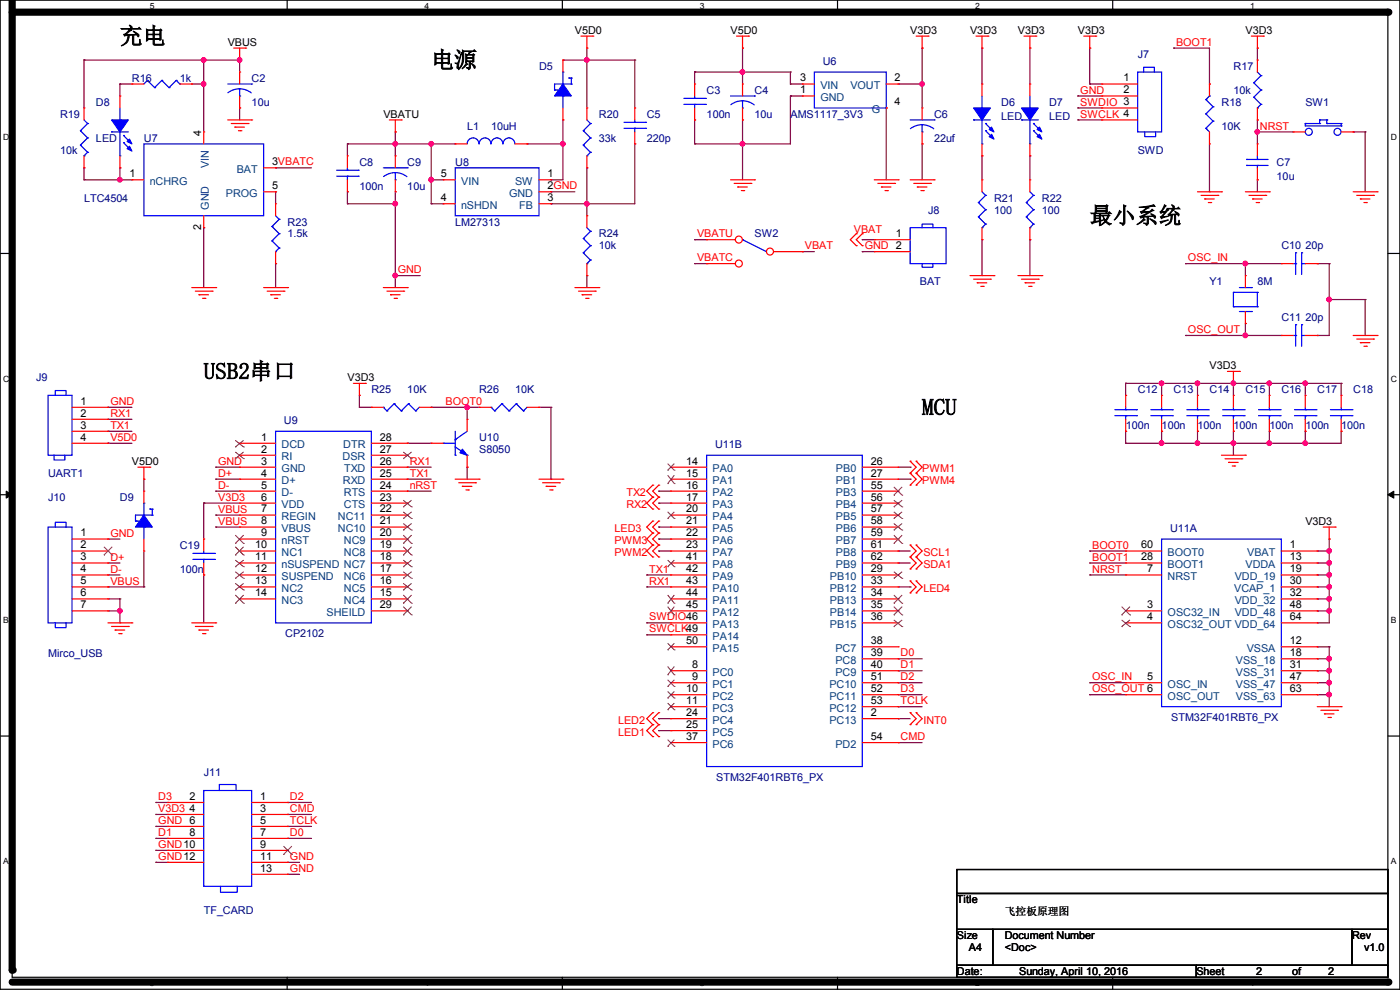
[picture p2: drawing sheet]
<svg xmlns="http://www.w3.org/2000/svg" width="297mm" height="210mm" viewBox="0 0 297 210" stroke-linecap="round" stroke-linejoin="round" font-family="sans-serif">
<defs><g id="words">
<g font-size="4.8">
<text x="25.4" y="9.3">充电</text>
<text x="91.5" y="14.3">电源</text>
<text x="231.2" y="47.4">最小系统</text>
<text x="43.2" y="80.4">USB2串口</text>
<text x="195.6" y="88">MCU</text>
</g>
<g font-size="2.3">
<text x="48.3" y="9.7">VBUS</text>
<text x="122" y="7.2">V5D0</text>
<text x="155" y="7.2">V5D0</text>
<text x="193.1" y="7.2">V3D3</text>
<text x="205.8" y="7.2">V3D3</text>
<text x="216" y="7.2">V3D3</text>
<text x="228.7" y="7.2">V3D3</text>
<text x="264.2" y="7.2">V3D3</text>
<text x="169.7" y="17.3">3</text>
<text x="189.8" y="17.3">2</text>
<text x="238.3" y="17.3">1</text>
<text x="169.7" y="19.8">1</text>
<text x="189.8" y="22.4">4</text>
<text x="238.3" y="19.8">2</text>
<text x="42.7" y="28.7" transform="rotate(-90 42.7 28.7)">4</text>
<text x="81.3" y="25">VBATU</text>
<text x="57.7" y="35.1">3VBATC</text>
<text x="27.5" y="37.6">1</text>
<text x="57.7" y="40.1">5</text>
<text x="93.5" y="37.6">5</text>
<text x="116.1" y="37.6">1</text>
<text x="116.1" y="40.1">2GND</text>
<text x="93.5" y="42.7">4</text>
<text x="116.1" y="42.7">3</text>
<text x="42.7" y="48.8" transform="rotate(-90 42.7 48.8)">2</text>
<text x="190" y="50.3">1</text>
<text x="73.7" y="80.9">V3D3</text>
<text x="256.6" y="78.3">V3D3</text>
<text x="17.1" y="85.9">1</text>
<text x="17.1" y="88.4">2</text>
<text x="17.1" y="90.9">3</text>
<text x="17.1" y="93.5">4</text>
<text x="55.4" y="93.5">1</text>
<text x="80.6" y="93.5">28</text>
<text x="28" y="98.6">V5D0</text>
<text x="55.4" y="96">2</text>
<text x="55.4" y="98.6">3</text>
<text x="55.4" y="101.1">4</text>
<text x="80.6" y="101.1">25</text>
<text x="80.6" y="98.6">26</text>
<text x="80.6" y="96">27</text>
<text x="145.6" y="98.6">14</text>
<text x="145.6" y="101.1">15</text>
<text x="184.7" y="98.6">26</text>
<text x="184.7" y="101.1">27</text>
<text x="55.4" y="103.6">5</text>
<text x="55.4" y="106.2">6</text>
<text x="80.6" y="106.2">23</text>
<text x="80.6" y="103.6">24</text>
<text x="145.6" y="103.6">16</text>
<text x="145.6" y="106.2">17</text>
<text x="184.7" y="103.6">55</text>
<text x="184.7" y="106.2">56</text>
<text x="17.1" y="113.8">1</text>
<text x="55.4" y="108.7">7</text>
<text x="55.4" y="111.3">8</text>
<text x="55.4" y="113.8">9</text>
<text x="80.6" y="113.8">20</text>
<text x="80.6" y="111.3">21</text>
<text x="80.6" y="108.7">22</text>
<text x="145.6" y="108.7">20</text>
<text x="145.6" y="111.3">21</text>
<text x="145.6" y="113.8">22</text>
<text x="184.7" y="108.7">57</text>
<text x="184.7" y="111.3">58</text>
<text x="184.7" y="113.8">59</text>
<text x="276.9" y="111.3">V3D3</text>
<text x="17.1" y="116.3">2</text>
<text x="17.1" y="118.9">3</text>
<text x="54.1" y="116.3">10</text>
<text x="54.1" y="118.9">11</text>
<text x="80.6" y="118.9">18</text>
<text x="80.6" y="116.3">19</text>
<text x="145.6" y="116.3">23</text>
<text x="145.6" y="118.9">41</text>
<text x="184.7" y="116.3">61</text>
<text x="184.7" y="118.9">62</text>
<text x="242.1" y="116.3">60</text>
<text x="242.1" y="118.9">28</text>
<text x="273.6" y="116.3">1</text>
<text x="273.6" y="118.9">13</text>
<text x="17.1" y="121.4">4</text>
<text x="17.1" y="124">5</text>
<text x="54.1" y="121.4">12</text>
<text x="54.1" y="124">13</text>
<text x="80.6" y="124">16</text>
<text x="80.6" y="121.4">17</text>
<text x="145.6" y="121.4">42</text>
<text x="145.6" y="124">43</text>
<text x="184.7" y="121.4">29</text>
<text x="184.7" y="124">33</text>
<text x="243.4" y="121.4">7</text>
<text x="273.6" y="121.4">19</text>
<text x="273.6" y="124">30</text>
<text x="17.1" y="126.5">6</text>
<text x="17.1" y="129">7</text>
<text x="54.1" y="126.5">14</text>
<text x="80.6" y="126.5">15</text>
<text x="80.6" y="129">29</text>
<text x="145.6" y="126.5">44</text>
<text x="145.6" y="129">45</text>
<text x="184.7" y="126.5">34</text>
<text x="184.7" y="129">35</text>
<text x="184.7" y="131.6">36</text>
<text x="243.4" y="129">3</text>
<text x="243.4" y="131.6">4</text>
<text x="273.6" y="126.5">32</text>
<text x="273.6" y="129">48</text>
<text x="273.6" y="131.6">64</text>
<text x="145.6" y="136.7">50</text>
<text x="184.7" y="136.7">38</text>
<text x="273.6" y="136.7">12</text>
<text x="146.9" y="141.7">8</text>
<text x="184.7" y="139.2">39</text>
<text x="184.7" y="141.7">40</text>
<text x="273.6" y="139.2">18</text>
<text x="273.6" y="141.7">31</text>
<text x="145.6" y="146.8">10</text>
<text x="145.6" y="149.4">11</text>
<text x="146.9" y="144.3">9</text>
<text x="184.7" y="144.3">51</text>
<text x="184.7" y="146.8">52</text>
<text x="184.7" y="149.4">53</text>
<text x="243.4" y="144.3">5</text>
<text x="273.6" y="144.3">47</text>
<text x="273.6" y="146.8">63</text>
<text x="145.6" y="151.9">24</text>
<text x="145.6" y="154.4">25</text>
<text x="184.7" y="151.9">2</text>
<text x="145.6" y="157">37</text>
<text x="184.7" y="157">54</text>
<text x="40.2" y="169.7">2</text>
<text x="40.2" y="172.2">4</text>
<text x="55.2" y="169.7">1</text>
<text x="55.2" y="172.2">3</text>
<text x="40.2" y="177.3">8</text>
<text x="55.2" y="174.8">5</text>
<text x="55.2" y="177.3">7</text>
<text x="55.2" y="179.8">9</text>
<text x="55.2" y="182.4">11</text>
<text x="55.2" y="184.9">13</text>
<text x="203" y="191.6">Title</text>
<text x="213.2" y="194.1">飞控板原理图</text>
<text x="203" y="199.2">Size</text>
<text x="205.5" y="201.8">A4</text>
<text x="213.2" y="199.2">Document Number</text>
<text x="213.2" y="201.8">&lt;Doc&gt;</text>
<text x="286.8" y="199.2">Rev</text>
<text x="289.4" y="201.8">v1.0</text>
<text x="203" y="206.8">Date:</text>
<text x="216.2" y="206.8">Sunday, April 10, 2016</text>
<text x="253.8" y="206.8">Sheet</text>
<text x="266.5" y="206.8">2</text>
<text x="274.1" y="206.8">of</text>
<text x="281.7" y="206.8">2</text>
</g>
<g font-size="2.3" fill="#f00">
<text x="249.5" y="9.7">BOOT1</text>
<text x="229.2" y="19.9">GND</text>
<text x="229.2" y="22.4">SWDIO 3</text>
<text x="229.2" y="24.9">SWCLK 4</text>
<text x="267.3" y="27.5">NRST</text>
<text x="147.9" y="50.3">VBATU</text>
<text x="170.7" y="52.9">VBAT</text>
<text x="181.2" y="49.4">VBAT</text>
<text x="183.4" y="52.9">GND 2</text>
<text x="84.4" y="58">GND</text>
<text x="147.9" y="55.4">VBATC</text>
<text x="252" y="55.4">OSC_IN</text>
<text x="252" y="70.7">OSC_OUT</text>
<text x="23.4" y="88.4">RX1</text>
<text x="23.4" y="85.9">GND</text>
<text x="94.5" y="85.9">BOOT0</text>
<text x="23.4" y="91">TX1</text>
<text x="23.4" y="93.5">V5D0</text>
<text x="46.3" y="98.6">GND</text>
<text x="46.3" y="101.1">D+</text>
<text x="86.9" y="101.1">TX1</text>
<text x="86.9" y="98.6">RX1</text>
<text x="195.6" y="100.2">PWM1</text>
<text x="46.3" y="103.7">D-</text>
<text x="46.3" y="106.2">V3D3</text>
<text x="86.9" y="103.7">nRST</text>
<text x="132.9" y="105.2">TX2</text>
<text x="132.9" y="107.8">RX2</text>
<text x="195.6" y="102.7">PWM4</text>
<text x="23.4" y="113.8">GND</text>
<text x="46.3" y="108.8">VBUS</text>
<text x="46.3" y="111.3">VBUS</text>
<text x="130.4" y="112.9">LED3</text>
<text x="23.4" y="118.9">D+</text>
<text x="130.4" y="117.9">PWM2</text>
<text x="130.4" y="115.4">PWM3</text>
<text x="195.9" y="117.9">SCL1</text>
<text x="231.7" y="116.4">BOOT0</text>
<text x="231.7" y="118.9">BOOT1</text>
<text x="23.4" y="121.5">D-</text>
<text x="23.4" y="124">VBUS</text>
<text x="137.7" y="121.5">TX1</text>
<text x="137.7" y="124">RX1</text>
<text x="195.9" y="120.5">SDA1</text>
<text x="195.9" y="125.6">LED4</text>
<text x="231.7" y="121.5">NRST</text>
<text x="137.7" y="131.6">SWDIO46</text>
<text x="137.7" y="134.2">SWCLK49</text>
<text x="191.1" y="139.2">D0</text>
<text x="191.1" y="141.8">D1</text>
<text x="191.1" y="144.3">D2</text>
<text x="191.1" y="146.9">D3</text>
<text x="191.1" y="149.4">TCLK</text>
<text x="231.7" y="144.3">OSC_IN</text>
<text x="231.7" y="146.9">OSC_OUT 6</text>
<text x="131.1" y="153.5">LED2</text>
<text x="195.9" y="153.5">INT0</text>
<text x="131.1" y="156">LED1</text>
<text x="191.1" y="157">CMD</text>
<text x="33.6" y="169.7">D3</text>
<text x="33.6" y="172.3">V3D3</text>
<text x="61.5" y="169.7">D2</text>
<text x="61.5" y="172.3">CMD</text>
<text x="33.6" y="174.8">GND 6</text>
<text x="33.6" y="177.3">D1</text>
<text x="33.6" y="179.9">GND10</text>
<text x="61.5" y="174.8">TCLK</text>
<text x="61.5" y="177.3">D0</text>
<text x="33.6" y="182.4">GND12</text>
<text x="61.5" y="182.4">GND</text>
<text x="61.5" y="185">GND</text>
</g>
<g font-size="2.3" fill="#000080">
<text x="28" y="17.4">R16</text>
<text x="38.1" y="17.4">1k</text>
<text x="53.4" y="17.4">C2</text>
<text x="114.4" y="14.8">D5</text>
<text x="174.6" y="13.8">U6</text>
<text x="241.4" y="12.3">J7</text>
<text x="261.7" y="14.8">R17</text>
<text x="20.4" y="22.4">D8</text>
<text x="53.4" y="22.4">10u</text>
<text x="149.9" y="19.9">C3</text>
<text x="160.1" y="19.9">C4</text>
<text x="212.4" y="22.4">D6</text>
<text x="222.6" y="22.4">D7</text>
<text x="259.1" y="22.4">R18</text>
<text x="261.7" y="19.9">10k</text>
<text x="276.9" y="22.4">SW1</text>
<text x="12.7" y="25">R19</text>
<text x="99.1" y="27.5">L1</text>
<text x="104.2" y="27.5">10uH</text>
<text x="127" y="25">R20</text>
<text x="137.2" y="25">C5</text>
<text x="149.9" y="25">100n</text>
<text x="160.1" y="25">10u</text>
<text x="167.7" y="25">AMS1117_3V3</text>
<text x="198.2" y="25">C6</text>
<text x="212.4" y="25.5">LED</text>
<text x="222.6" y="25.5">LED</text>
<text x="259.1" y="27.5">10K</text>
<text x="12.7" y="32.6">10k</text>
<text x="20.4" y="30.1">LED</text>
<text x="30.5" y="30.1">U7</text>
<text x="76.2" y="35.1">C8</text>
<text x="86.4" y="35.1">C9</text>
<text x="96.6" y="35.1">U8</text>
<text x="127" y="30.1">33k</text>
<text x="137.2" y="30.1">220p</text>
<text x="198.2" y="30.1">22uf</text>
<text x="241.4" y="32.6">SWD</text>
<text x="270.8" y="35.1">C7</text>
<text x="76.2" y="40.2">100n</text>
<text x="86.4" y="40.2">10u</text>
<text x="270.8" y="38.2">10u</text>
<text x="17.8" y="42.8">LTC4504</text>
<text x="61" y="47.8">R23</text>
<text x="96.6" y="47.8">LM27313</text>
<text x="196.9" y="45.3">J8</text>
<text x="210.9" y="42.8">R21</text>
<text x="210.9" y="45.3">100</text>
<text x="221" y="42.8">R22</text>
<text x="221" y="45.3">100</text>
<text x="61" y="50.4">1.5k</text>
<text x="127" y="50.4">R24</text>
<text x="127" y="52.9">10k</text>
<text x="160.1" y="50.4">SW2</text>
<text x="271.8" y="52.9">C10</text>
<text x="276.9" y="52.9">20p</text>
<text x="195.1" y="60.5">BAT</text>
<text x="256.6" y="60.5">Y1</text>
<text x="266.8" y="60.5">8M</text>
<text x="271.8" y="68.2">C11</text>
<text x="276.9" y="68.2">20p</text>
<text x="7.7" y="80.9">J9</text>
<text x="78.8" y="83.4">R25</text>
<text x="86.4" y="83.4">10K</text>
<text x="101.6" y="83.4">R26</text>
<text x="109.3" y="83.4">10K</text>
<text x="241.4" y="83.4">C12</text>
<text x="249" y="83.4">C13</text>
<text x="256.6" y="83.4">C14</text>
<text x="264.2" y="83.4">C15</text>
<text x="271.8" y="83.4">C16</text>
<text x="279.5" y="83.4">C17</text>
<text x="287.1" y="83.4">C18</text>
<text x="60.2" y="90">U9</text>
<text x="101.6" y="93.6">U10</text>
<text x="151.7" y="95.1">U11B</text>
<text x="238.8" y="91">100n</text>
<text x="246.4" y="91">100n</text>
<text x="254.1" y="91">100n</text>
<text x="261.7" y="91">100n</text>
<text x="269.3" y="91">100n</text>
<text x="276.9" y="91">100n</text>
<text x="284.5" y="91">100n</text>
<text x="10.2" y="101.2">UART1</text>
<text x="101.6" y="96.1">S8050</text>
<text x="10.2" y="106.3">J10</text>
<text x="25.4" y="106.3">D9</text>
<text x="248.2" y="112.9">U11A</text>
<text x="38.1" y="116.4">C19</text>
<text x="38.1" y="121.5">100n</text>
<text x="60.5" y="135.2">CP2102</text>
<text x="10.2" y="139.3">Mirco_USB</text>
<text x="248.5" y="153">STM32F401RBT6_PX</text>
<text x="43.2" y="164.7">J11</text>
<text x="151.9" y="165.7">STM32F401RBT6_PX</text>
<text x="43.2" y="193.9">TF_CARD</text>
</g>
<g font-size="2.3" fill="#004080">
<text x="174" y="21.4">GND</text>
<text x="174" y="18.9">VIN</text>
<text x="180.4" y="18.9">VOUT</text>
<text x="185" y="24">G</text>
<text x="44.3" y="35.6" transform="rotate(-90 44.3 35.6)">VIN</text>
<text x="31.8" y="39.2">nCHRG</text>
<text x="47.9" y="41.7">PROG</text>
<text x="50.2" y="36.7">BAT</text>
<text x="97.8" y="39.2">VIN</text>
<text x="108" y="41.7">GND</text>
<text x="109.3" y="39.2">SW</text>
<text x="44.3" y="44.5" transform="rotate(-90 44.3 44.5)">GND</text>
<text x="97.8" y="44.3">nSHDN</text>
<text x="110.2" y="44.3">FB</text>
<text x="59.7" y="95.1">DCD</text>
<text x="72.8" y="95.1">DTR</text>
<text x="59.7" y="97.6">RI</text>
<text x="59.7" y="100.2">GND</text>
<text x="72.7" y="97.6">DSR</text>
<text x="73" y="100.2">TXD</text>
<text x="151.2" y="100.2">PA0</text>
<text x="177.3" y="100.2">PB0</text>
<text x="59.7" y="102.7">D+</text>
<text x="59.7" y="105.2">D-</text>
<text x="59.7" y="107.8">VDD</text>
<text x="72.7" y="102.7">RXD</text>
<text x="72.9" y="107.8">CTS</text>
<text x="72.9" y="105.2">RTS</text>
<text x="151.2" y="102.7">PA1</text>
<text x="151.2" y="105.2">PA2</text>
<text x="151.2" y="107.8">PA3</text>
<text x="177.3" y="102.7">PB1</text>
<text x="177.3" y="105.2">PB3</text>
<text x="177.3" y="107.8">PB4</text>
<text x="59.7" y="110.3">REGIN</text>
<text x="59.7" y="112.9">VBUS</text>
<text x="71.7" y="112.9">NC10</text>
<text x="71.7" y="110.3">NC11</text>
<text x="151.2" y="110.3">PA4</text>
<text x="151.2" y="112.9">PA5</text>
<text x="177.3" y="110.3">PB5</text>
<text x="177.3" y="112.9">PB6</text>
<text x="59.7" y="115.4">nRST</text>
<text x="59.7" y="117.9">NC1</text>
<text x="72.9" y="117.9">NC8</text>
<text x="72.9" y="115.4">NC9</text>
<text x="151.2" y="115.4">PA6</text>
<text x="151.2" y="117.9">PA7</text>
<text x="177.3" y="115.4">PB7</text>
<text x="177.3" y="117.9">PB8</text>
<text x="247.7" y="117.9">BOOT0</text>
<text x="264.6" y="117.9">VBAT</text>
<text x="59.7" y="120.5">nSUSPEND NC7</text>
<text x="59.7" y="123">SUSPEND</text>
<text x="59.7" y="125.6">NC2</text>
<text x="72.9" y="125.6">NC5</text>
<text x="72.9" y="123">NC6</text>
<text x="151.2" y="120.5">PA8</text>
<text x="151.2" y="123">PA9</text>
<text x="151.2" y="125.6">PA10</text>
<text x="176.1" y="123">PB10</text>
<text x="176.1" y="125.6">PB12</text>
<text x="177.3" y="120.5">PB9</text>
<text x="247.7" y="123">NRST</text>
<text x="247.7" y="120.5">BOOT1</text>
<text x="261.8" y="125.6">VCAP_1</text>
<text x="261.9" y="123">VDD_19</text>
<text x="264.2" y="120.5">VDDA</text>
<text x="59.7" y="128.1">NC3</text>
<text x="69.3" y="130.6">SHEILD</text>
<text x="72.9" y="128.1">NC4</text>
<text x="151.2" y="128.1">PA11</text>
<text x="151.2" y="130.6">PA12</text>
<text x="176.1" y="128.1">PB13</text>
<text x="176.1" y="130.6">PB14</text>
<text x="247.7" y="130.6">OSC32_IN</text>
<text x="261.9" y="128.1">VDD_32</text>
<text x="261.9" y="130.6">VDD_48</text>
<text x="151.2" y="133.2">PA13</text>
<text x="151.2" y="135.7">PA14</text>
<text x="176.1" y="133.2">PB15</text>
<text x="247.7" y="133.2">OSC32_OUT VDD_64</text>
<text x="151.2" y="143.3">PC0</text>
<text x="151.2" y="138.3">PA15</text>
<text x="177.2" y="138.3">PC7</text>
<text x="177.2" y="140.8">PC8</text>
<text x="177.2" y="143.3">PC9</text>
<text x="262.2" y="140.8">VSS_18</text>
<text x="262.2" y="143.3">VSS_31</text>
<text x="264.5" y="138.3">VSSA</text>
<text x="151.2" y="145.9">PC1</text>
<text x="151.2" y="148.4">PC2</text>
<text x="175.9" y="145.9">PC10</text>
<text x="175.9" y="148.4">PC11</text>
<text x="247.7" y="145.9">OSC_IN</text>
<text x="247.7" y="148.4">OSC_OUT</text>
<text x="262.2" y="145.9">VSS_47</text>
<text x="262.2" y="148.4">VSS_63</text>
<text x="151.2" y="151">PC3</text>
<text x="151.2" y="153.5">PC4</text>
<text x="175.9" y="153.5">PC13</text>
<text x="175.9" y="151">PC12</text>
<text x="151.2" y="156">PC5</text>
<text x="151.2" y="158.6">PC6</text>
<text x="177.2" y="158.6">PD2</text>
</g>
<g font-size="1.8">
<text x="31.8" y="1.9">5</text>
<text x="90.1" y="1.9">4</text>
<text x="148.5" y="1.9">3</text>
<text x="206.8" y="1.9">2</text>
<text x="265.2" y="1.9">1</text>
<text x=".7" y="29.8">D</text>
<text x="295.1" y="29.8">D</text>
<text x=".7" y="80.9">C</text>
<text x="295.1" y="80.9">C</text>
<text x=".7" y="132.1">B</text>
<text x="295.1" y="132.1">B</text>
<text x=".7" y="183.3">A</text>
<text x="295.1" y="183.3">A</text>
<text x="31.8" y="209.2">5</text>
<text x="90.1" y="209.2">4</text>
<text x="148.5" y="209.2">3</text>
<text x="206.8" y="209.2">2</text>
<text x="265.2" y="209.2">1</text>
</g>
</g></defs>
<path d="M0 0h297v209.8h-297zM2.6 2.6h291.8v204.7h-291.8z" fill="none" stroke="#000" stroke-width=".25"/>
<g fill="#fff">
<path d="M31.7 .3h1v2h-1z"/>
<path d="M31.7 207.6h1v1.9h-1z"/>
</g>
<path d="M60.9 0v2.6M60.9 207.3v2.5" fill="none" stroke="#000" stroke-width=".25"/>
<g fill="#fff">
<path d="M90.1 .3h1v2h-1z"/>
<path d="M90.1 207.6h1v1.9h-1z"/>
</g>
<path d="M119.3 0v2.6M119.3 207.3v2.5" fill="none" stroke="#000" stroke-width=".25"/>
<g fill="#fff">
<path d="M148.5 .3h.9v2h-.9z"/>
<path d="M148.5 207.6h.9v1.9h-.9z"/>
</g>
<path d="M177.7 0v2.6M177.7 207.3v2.5" fill="none" stroke="#000" stroke-width=".25"/>
<g fill="#fff">
<path d="M206.8 .3h1v2h-1z"/>
<path d="M206.8 207.6h1v1.9h-1z"/>
</g>
<path d="M236.1 0v2.6M236.1 207.3v2.5" fill="none" stroke="#000" stroke-width=".25"/>
<g fill="#fff">
<path d="M265.2 .3h1v2h-1z"/>
<path d="M265.2 207.6h1v1.9h-1z"/>
<path d="M.7 28.2h1.2v1.9h-1.2z"/>
<path d="M295.1 28.2h1.2v1.9h-1.2z"/>
<path d="M.7 79.3h1.2v2h-1.2z"/>
<path d="M295.1 79.3h1.2v2h-1.2z"/>
</g>
<path d="M0 53.8h2.6M294.4 53.8h2.6" fill="none" stroke="#000" stroke-width=".25"/>
<g fill="#fff">
<path d="M.7 130.5h1.2v2h-1.2z"/>
<path d="M295.1 130.5h1.1v2h-1.1z"/>
</g>
<path d="M0 104.9h2.6M294.4 104.9h2.6" fill="none" stroke="#000" stroke-width=".25"/>
<path d="M1.3 104.2l1.3 .7-1.3 .8zM294.4 104.9l1.3-.7v1.5z" fill="#000" stroke="#000" stroke-width=".21"/>
<g fill="#fff">
<path d="M.7 181.7h1.2v2h-1.2z"/>
<path d="M295.1 181.7h1.1v2h-1.1z"/>
</g>
<path d="M0 156.1h2.6M294.4 156.1h2.6M203 184.4h91.4v5.1h-91.4zM203 189.5h91.4v7.6h-91.4zM203 197.1h7.6v7.7h-7.6zM210.6 197.1h76.2v7.7h-76.2zM286.8 197.1h7.6v7.7h-7.6zM203 204.8h50.8v2.5h-50.8zM253.8 204.8h40.6v2.5h-40.6z" fill="none" stroke="#000" stroke-width=".25"/>
<path d="M2.6 2.6h291.8M2.6 0v205.8M2.6 208.3h291.8" fill="none" stroke="#000" stroke-width="1.5"/>
<g fill="#000">
<circle cx="294.4" cy="2.6" r=".76"/>
<circle cx="2.6" cy="205.8" r=".76"/>
<circle cx="294.4" cy="208.3" r=".76"/>
</g>
<g fill="none" stroke="#800040" stroke-width=".25">
<path d="M17.8 12.7h.1M17.8 12.7h33M17.8 12.7v10.2M25.4 17.8h.1M25.4 17.8h2.6M25.4 17.8v2.6M40.7 17.8h.1M40.7 17.8h2.5M43.2 12.7h.1M43.2 17.8h.1M43.2 12.7v15.3M50.8 12.7h.1"/>
<path d="M50.8 12.7v2.6M119.4 12.7h.1M119.4 12.7h15.3M124.5 12.7h.1M124.5 10.2h.1M124.5 10.2v12.7M134.7 12.7h.1M134.7 12.7v10.2M147.4 15.3h.1M147.4 15.3h20.3M147.4 15.3v2.5M157.5 15.3h.1"/>
<path d="M157.5 10.2h.1M157.5 10.2v7.6M167.7 17.8h.1M167.7 15.3h.1M167.7 17.8h2.5M167.7 15.3v2.5M190.5 17.8h.1M190.5 17.8h5.1M195.6 17.8h.1M195.6 10.2h.1M195.6 10.2v12.7M208.3 10.2h.1"/>
<path d="M208.3 10.2v7.6M218.5 10.2h.1M218.5 10.2v7.6M231.2 17.8h.1M231.2 10.2h.1M231.2 17.8h2.5M231.2 10.2v7.6M249 10.2h.1M249 10.2h7.6v7.6M256.6 17.8h.1M266.7 10.2h.1M266.7 10.2v2.5"/>
<path d="M17.8 35.6h.1M17.8 38.1h.1M17.8 38.1h10.2M17.8 35.6v2.5M25.4 38.1h.1M25.4 35.6h.1M25.4 35.6v2.5M50.8 22.9h.1M50.8 22.9v2.5M58.5 35.6h.1M58.5 35.6h7.6M73.7 30.5h.1"/>
<path d="M73.7 30.5h22.9M73.7 30.5v2.6M83.9 30.5h.1M83.9 28h.1M83.9 28v5.1M91.5 30.5h.1M91.5 38.1h.1M91.5 38.1h2.5M91.5 30.5v12.7M111.8 30.5h.1M111.8 30.5h7.6M116.9 38.1h.1"/>
<path d="M119.4 30.5h.1M119.4 25.4h.1M119.4 25.4v12.7h-2.5M124.5 35.6h.1M124.5 35.6v10.2M134.7 30.5h.1M134.7 30.5v12.7h-17.8M147.4 25.4h.1M147.4 30.5h.1M147.4 25.4v5.1M157.5 30.5h.1M157.5 25.4h.1"/>
<path d="M157.5 25.4v12.7M167.7 20.4h.1M167.7 20.4h2.5M167.7 20.4v10.1h-20.3M188 22.9h.1M188 22.9v15.2M195.6 30.5h.1M195.6 30.5v7.6M208.3 33.1h.1M208.3 33.1v5M218.5 33.1h.1M218.5 33.1v5"/>
<path d="M228.6 20.4h.1M228.6 22.9h.1M228.6 25.4h.1M228.6 20.4h5.1M228.6 22.9h5.1M228.6 25.4h5.1M256.6 30.5v10.2M266.7 25.4h.1M266.7 28h.1M266.7 38.1h.1M266.7 25.4v5.1M266.7 38.1v2.6"/>
<path d="M266.7 28h7.7M287.1 28h.1M287.1 28h2.5M289.6 28h.1M289.6 28v12.7M43.2 48.3h.1M43.2 48.3v12.7M58.5 40.7h.1M58.5 55.9h.1M58.5 40.7v2.5M58.5 55.9v5.1M73.7 43.2h.1"/>
<path d="M73.7 40.7h.1M73.7 43.2h10.2M73.7 40.7v2.5M83.9 58.5h.1M83.9 40.7h.1M83.9 43.2h.1M83.9 40.7v20.3M83.9 58.5h5M88.9 58.5h.1M91.5 43.2h.1M91.5 43.2h2.5M116.9 40.7h.1"/>
<path d="M116.9 43.2h.1M116.9 40.7h5.1M124.5 43.2h.1M124.5 58.5h.1M124.5 58.5v2.5M147.4 55.9h.1M147.4 50.8h.1M147.4 55.9h2.5M147.4 50.8h2.5M170.2 53.4h.1M170.2 53.4h2.6M182.9 53.4h.1"/>
<path d="M182.9 50.8h.1M182.9 53.4h2.6M182.9 50.8h2.6M208.3 50.8h.1M208.3 50.8v7.7M218.5 50.8h.1M218.5 50.8v7.7M251.5 55.9h.1M251.5 55.9h20.3M256.6 40.7h.1M264.2 55.9h.1M264.2 55.9v2.6"/>
<path d="M279.4 55.9h.1M279.4 55.9h2.6M282 55.9h.1M282 55.9v15.3h-2.6M251.5 71.2h.1M251.5 71.2h20.3M264.2 68.6h.1M264.2 71.2h.1M264.2 68.6v2.6M279.4 71.2h.1M282 63.5h.1M282 63.5h7.6"/>
<path d="M289.6 63.5h.1M289.6 63.5v7.7M22.9 88.9h.1M22.9 91.5h.1M22.9 86.4h.1M22.9 94h.1M22.9 94h5.1M22.9 86.4h5.1M22.9 88.9h5.1M22.9 91.5h5.1M45.8 99.1h.1M45.8 99.1h5"/>
<path d="M76.2 83.9h.1M76.2 86.4h.1M76.2 86.4h2.6M76.2 83.9v2.5M86.4 99.1h.1M86.4 94h.1M86.4 94h5.1M86.4 99.1h5.1M91.5 86.4h.1M91.5 86.4h10.1M99.1 86.4h.1M99.1 99.1h.1"/>
<path d="M99.1 86.4v2.5M99.1 99.1v2.5M114.3 86.4h2.6M116.9 86.4h.1M116.9 86.4v15.2M190.5 99.1h2.6M193.1 99.1h.1M238.8 81.3h.1M238.8 91.5h.1M238.8 94h.1M238.8 81.3v2.6M238.8 91.5v2.5"/>
<path d="M238.8 81.3h45.7M246.4 81.3h.1M246.4 94h.1M246.4 91.5h.1M246.4 81.3v2.6M246.4 91.5v2.5M254 81.3h.1M254 94h.1M254 91.5h.1M254 81.3v2.6M254 91.5v2.5M261.7 81.3h.1"/>
<path d="M261.7 94h.1M261.7 91.5h.1M261.7 81.3v2.6M261.7 91.5v5.1M269.3 81.3h.1M269.3 94h.1M269.3 91.5h.1M269.3 81.3v2.6M269.3 91.5v2.5M276.9 81.3h.1M276.9 94h.1M276.9 91.5h.1"/>
<path d="M276.9 81.3v2.6M276.9 91.5v2.5M284.5 81.3h.1M284.5 91.5h.1M284.5 81.3v2.6M284.5 91.5v2.5h-45.7M22.9 119.4h.1M22.9 114.3h.1M22.9 119.4h2.5M22.9 114.3h2.5M30.5 101.6h.1M30.5 101.6v2.6"/>
<path d="M30.5 116.9v7.6M43.2 106.7h.1M43.2 106.7v7.6M43.2 106.7h7.6M45.8 101.6h.1M45.8 104.2h.1M45.8 109.3h.1M45.8 111.8h.1M45.8 101.6h5M45.8 104.2h5M45.8 109.3h5M45.8 111.8h5"/>
<path d="M86.4 104.2h.1M86.4 101.6h.1M86.4 101.6h5.1M86.4 104.2h5.1M116.9 101.6h.1M139.7 104.2h.1M139.7 106.7h.1M139.7 116.9h.1M139.7 111.8h.1M139.7 114.3h.1M139.7 116.9h2.6M139.7 114.3h2.6"/>
<path d="M139.7 104.2h2.6M139.7 106.7h2.6M139.7 111.8h2.6M190.5 116.9h.1M190.5 119.4h.1M190.5 116.9h2.6M190.5 119.4h2.6M190.5 101.6h2.6M193.1 101.6h.1M231.2 116.9h.1M231.2 119.4h.1M231.2 116.9h7.6"/>
<path d="M231.2 119.4h7.6M279.4 119.4h.1M279.4 116.9h.1M279.4 116.9h2.6M279.4 119.4h2.6M282 116.9h.1M282 119.4h.1M282 114.3h.1M282 114.3v17.8h-2.6M22.9 122h.1M22.9 124.5h.1M22.9 122h2.5"/>
<path d="M22.9 129.6h2.5M22.9 127h2.5M22.9 124.5h7.6M25.4 127h.1M25.4 129.6h.1M25.4 132.1h.1M25.4 127v5.1M30.5 124.5h.1M43.2 122h.1M43.2 122v10.1M137.2 132.1h.1M137.2 134.7h.1"/>
<path d="M137.2 122h.1M137.2 124.5h.1M137.2 122h5.1M137.2 132.1h5.1M137.2 124.5h5.1M137.2 134.7h5.1M190.5 139.7h.1M190.5 124.5h2.6M190.5 139.7h5.1M193.1 124.5h.1M231.2 122h.1M231.2 122h7.6"/>
<path d="M279.4 132.1h.1M279.4 129.6h.1M279.4 127h.1M279.4 124.5h.1M279.4 122h.1M279.4 137.2h.1M279.4 139.7h.1M279.4 122h2.6M279.4 129.6h2.6M279.4 127h2.6M279.4 124.5h2.6M279.4 137.2h2.6"/>
<path d="M279.4 139.7h2.6M282 129.6h.1M282 124.5h.1M282 122h.1M282 139.7h.1M282 137.2h.1M282 127h.1M282 137.2v12.7M139.7 155h.1M139.7 152.4h.1M139.7 152.4h2.6M139.7 155h2.6"/>
<path d="M190.5 142.3h.1M190.5 144.8h.1M190.5 147.4h.1M190.5 149.9h.1M190.5 157.5h.1M190.5 152.4h.1M190.5 144.8h5.1M190.5 147.4h5.1M190.5 142.3h5.1M190.5 149.9h5.1M190.5 157.5h5.1M190.5 152.4h2.6"/>
<path d="M231.2 144.8h.1M231.2 147.4h.1M231.2 144.8h7.6M231.2 147.4h7.6M279.4 142.3h.1M279.4 144.8h.1M279.4 147.4h.1M279.4 144.8h2.6M279.4 147.4h2.6M279.4 142.3h2.6M282 144.8h.1M282 142.3h.1"/>
<path d="M282 147.4h.1M33.1 170.2h.1M33.1 172.8h.1M33.1 175.3h.1M33.1 177.8h.1M33.1 170.2h2.5M33.1 172.8h2.5M33.1 175.3h2.5M33.1 177.8h2.5M61 170.2h.1M61 172.8h.1M61 175.3h.1"/>
<path d="M61 177.8h.1M61 170.2h5.1M61 172.8h5.1M61 175.3h5.1M61 177.8h5.1M33.1 182.9h.1M33.1 180.4h.1M33.1 182.9h2.5M33.1 180.4h2.5M61 182.9h.1M61 185.5h.1M61 182.9h2.5"/>
<path d="M61 185.5h2.5"/>
</g>
<g fill="#f0f" stroke="#f0f" stroke-width=".25">
<circle cx="261.6" cy="81.3" r=".49"/>
<circle cx="276.9" cy="81.3" r=".49"/>
<circle cx="269.3" cy="81.3" r=".49"/>
<circle cx="254" cy="81.3" r=".49"/>
<circle cx="246.4" cy="81.3" r=".49"/>
<circle cx="246.4" cy="94" r=".49"/>
<circle cx="254" cy="94" r=".49"/>
<circle cx="276.9" cy="94" r=".49"/>
<circle cx="269.3" cy="94" r=".49"/>
<circle cx="261.6" cy="94" r=".49"/>
<circle cx="282" cy="63.5" r=".49"/>
<circle cx="264.2" cy="55.9" r=".49"/>
<circle cx="264.2" cy="71.1" r=".49"/>
<circle cx="282" cy="129.6" r=".49"/>
<circle cx="282" cy="124.5" r=".49"/>
<circle cx="282" cy="121.9" r=".49"/>
<circle cx="282" cy="119.4" r=".49"/>
<circle cx="282" cy="116.9" r=".49"/>
<circle cx="282" cy="139.7" r=".49"/>
<circle cx="282" cy="144.8" r=".49"/>
<circle cx="282" cy="147.3" r=".49"/>
<circle cx="282" cy="142.3" r=".49"/>
<circle cx="282" cy="127" r=".49"/>
<circle cx="25.4" cy="38.1" r=".49"/>
<circle cx="195.6" cy="17.8" r=".49"/>
<circle cx="50.8" cy="12.7" r=".49"/>
<circle cx="43.2" cy="12.7" r=".49"/>
<circle cx="43.2" cy="17.8" r=".49"/>
<circle cx="124.5" cy="43.2" r=".49"/>
<circle cx="124.5" cy="12.7" r=".49"/>
<circle cx="119.4" cy="30.5" r=".49"/>
<circle cx="91.5" cy="30.5" r=".49"/>
<circle cx="91.5" cy="38.1" r=".49"/>
<circle cx="83.8" cy="30.5" r=".49"/>
<circle cx="83.8" cy="58.4" r=".49"/>
<circle cx="99.1" cy="86.4" r=".49"/>
<circle cx="157.5" cy="15.3" r=".49"/>
<circle cx="157.5" cy="30.5" r=".49"/>
<circle cx="266.7" cy="28" r=".49"/>
<circle cx="83.8" cy="43.2" r=".49"/>
<circle cx="25.4" cy="129.6" r=".49"/>
</g>
<g fill="none" stroke="#f00" stroke-width=".25">
<path d="M28 17.8h.1M28 17.8h2.5M38.1 17.8h2.6M40.7 17.8h.1M49.6 10.2h2.5M50.8 12.7h.1M50.8 15.3h.1M50.8 10.2v2.5M50.8 15.3v2.5M52.1 10.2h.1M119.4 12.7h.1M119.4 12.7v2.6"/>
<path d="M123.2 7.7h2.6M124.5 10.2h.1M124.5 7.7v2.5M125.8 7.7h.1M147.4 17.8h.1M147.4 17.8v2.6M156.3 7.7h2.5M157.5 10.2h.1M157.5 17.8h.1M157.5 7.7v2.5M157.5 17.8v2.6M158.8 7.7h.1"/>
<path d="M170.2 17.8h.1M170.2 17.8h2.6M188 17.8h2.5M190.5 17.8h.1M194.4 7.7h2.5M195.6 10.2h.1M195.6 7.7v2.5M196.9 7.7h.1M207.1 7.7h2.5M208.3 10.2h.1M208.3 17.8h.1M208.3 7.7v2.5"/>
<path d="M208.3 17.8v2.6M209.6 7.7h.1M217.2 7.7h2.6M218.5 10.2h.1M218.5 17.8h.1M218.5 7.7v2.5M218.5 17.8v2.6M219.8 7.7h.1M229.9 7.7h2.6M231.2 10.2h.1M231.2 7.7v2.5M232.5 7.7h.1"/>
<path d="M233.7 17.8h.1M233.7 17.8h7.6M256.6 17.8h.1M256.6 17.8v2.6M265.5 7.7h2.5M266.7 10.2h.1M266.7 12.7h.1M266.7 7.7v2.5M266.7 12.7v2.6M268 7.7h.1M17.8 22.9h.1M17.8 35.6h.1"/>
<path d="M17.8 22.9v2.5M17.8 33.1v2.5M25.4 20.4h.1M25.4 35.6h.1M25.4 20.4v2.5M25.4 33.1v2.5M48.3 25.4h5.1M49.1 26.2h3.5M49.8 27h.1M49.8 27h2.1M50.6 27.7h.5M50.8 22.9h.1"/>
<path d="M50.8 20.4v2.5M51.1 27.7h.1M52.6 26.2h.1M53.4 25.4h.1M73.7 33.1h.1M73.7 33.1v2.5M73.7 38.1v2.6M82.6 25.4h2.5M83.9 28h.1M83.9 33.1h.1M83.9 25.4v2.6M83.9 33.1v2.5"/>
<path d="M83.9 38.1v2.6M85.1 25.4h.1M94 38.1h.1M94 38.1h2.6M96.6 30.5h.1M96.6 30.5h2.5M109.3 30.5h2.5M111.8 30.5h.1M114.3 38.1h2.6M116.9 38.1h.1M119.4 25.4h.1M119.4 22.9v2.5"/>
<path d="M124.5 22.9h.1M124.5 35.6h.1M124.5 22.9v2.5M124.5 33.1v2.5M134.7 22.9h.1M134.7 30.5h.1M134.7 22.9v2.5M134.7 28v2.5M147.4 25.4h.1M147.4 22.9v2.5M155 38.1h5.1M155.7 38.9h3.6"/>
<path d="M156.5 39.7h.1M156.5 39.7h2M157.5 25.4h.1M157.5 22.9v2.5M159.3 38.9h.1M160.1 38.1h.1M170.2 20.4h.1M170.2 20.4h2.6M185.5 38.1h5M186.2 38.9h3.6M187 39.7h.1M187 39.7h2"/>
<path d="M188 22.9h.1M189.8 38.9h.1M190.5 38.1h.1M193.1 38.1h5.1M193.8 38.9h3.6M194.6 39.7h.1M194.6 39.7h2M195.6 22.9h.1M195.6 30.5h.1M195.6 22.9v2.5M195.6 28v2.5M197.4 38.9h.1"/>
<path d="M198.2 38.1h.1M208.3 38.1h.1M208.3 33.1h.1M208.3 30.5v2.6M208.3 38.1v2.6M218.5 38.1h.1M218.5 33.1h.1M218.5 30.5v2.6M218.5 38.1v2.6M233.7 20.4h.1M233.7 22.9h.1M233.7 25.4h.1"/>
<path d="M233.7 25.4h7.6M233.7 20.4h7.6M233.7 22.9h7.6M256.6 30.5h.1M256.6 28v2.5M266.7 25.4h.1M266.7 38.1h.1M266.7 30.5h.1M266.7 22.9v2.5M266.7 30.5v2.6M266.7 35.6v2.5M73.7 40.7h.1"/>
<path d="M83.9 40.7h.1M94 43.2h.1M94 43.2h2.6M114.3 40.7h2.6M114.3 43.2h2.6M116.9 40.7h.1M116.9 43.2h.1M124.5 45.8h.1M124.5 58.5h.1M124.5 45.8v2.5M124.5 55.9v2.6M157.3 40.4h.5"/>
<path d="M157.8 40.4h.1M181.7 49.6h.1M181.7 52.1h.1M181.7 49.6l-1.3 1.2 1.3 1.3M182.9 49.6h.1M182.9 52.1h.1M182.9 49.6l-1.2 1.2 1.2 1.3M185.5 50.8h.1M185.5 53.4h.1M185.5 50.8h7.6M185.5 53.4h7.6M187.7 40.4h.6"/>
<path d="M188.3 40.4h.1M195.4 40.4h.5M195.9 40.4h.1M205.8 58.5h5.1M206.5 59.2h3.6M207.3 60h.1M207.3 60h2M208.3 50.8h.1M208.3 48.3v2.5M210.1 59.2h.1M210.9 58.5h.1M215.9 58.5h5.1"/>
<path d="M216.7 59.2h3.6M217.5 60h.1M217.5 60h2M218.5 50.8h.1M218.5 48.3v2.5M220.3 59.2h.1M221 58.5h.1M254 40.7h5.1M254.8 41.4h3.6M255.6 42.2h.1M255.6 42.2h2M256.3 43h.5"/>
<path d="M256.8 43h.1M258.4 41.4h.1M259.1 40.7h.1M264.2 40.7h5.1M265 41.4h3.5M265.7 42.2h.1M265.7 42.2h2.1M266.5 43h.5M267 43h.1M268.5 41.4h.1M269.3 40.7h.1M287.1 40.7h5"/>
<path d="M287.8 41.4h3.6M288.6 42.2h.1M288.6 42.2h2M289.3 43h.6M289.9 43h.1M291.4 41.4h.1M292.1 40.7h.1M40.7 61h5.1M41.4 61.8h3.6M42.2 62.5h.1M42.2 62.5h2M43 63.3h.5"/>
<path d="M43.5 63.3h.1M45 61.8h.1M45.8 61h.1M55.9 61h5.1M56.7 61.8h3.5M57.4 62.5h.1M57.4 62.5h2.1M58.2 63.3h.5M58.7 63.3h.1M60.2 61.8h.1M61 61h.1M81.3 61h5.1"/>
<path d="M82.1 61.8h3.5M82.8 62.5h.1M82.8 62.5h2.1M83.6 63.3h.5M84.1 63.3h.1M85.6 61.8h.1M86.4 61h.1M122 61h5M122.7 61.8h3.6M123.5 62.5h.1M123.5 62.5h2M124.2 63.3h.6"/>
<path d="M124.8 63.3h.1M126.3 61.8h.1M127 61h.1M208.1 60.7h.5M208.6 60.7h.1M218.2 60.7h.5M218.7 60.7h.1M260.4 78.8h2.5M261.7 78.8v2.5M262.9 78.8h.1M271.8 71.2h.1M271.8 71.2h2.6"/>
<path d="M276.9 71.2h2.5M279.4 71.2h.1M287.1 71.2h5M287.8 71.9h3.6M288.6 72.7h.1M288.6 72.7h2M289.3 73.4h.6M289.9 73.4h.1M291.4 71.9h.1M292.1 71.2h.1M15.3 86.4h7.6M15.3 88.9h7.6"/>
<path d="M15.3 91.5h7.6M15.3 94h7.6M22.9 86.4h.1M22.9 88.9h.1M22.9 91.5h.1M22.9 94h.1M29.3 99.1h2.5M30.5 99.1v2.5M31.8 99.1h.1M75 81.3h2.5M76.2 83.9h.1M76.2 81.3v2.6"/>
<path d="M77.5 81.3h.1M78.8 86.4h.1M78.8 86.4h2.5M88.9 86.4h2.6M91.5 86.4h.1M101.6 86.4h.1M101.6 86.4h2.6M111.8 86.4h2.5M114.3 86.4h.1M142.3 99.1h.1M142.3 99.1h7.6M182.9 99.1h7.6"/>
<path d="M190.5 99.1h.1M193.1 97.8h.1M193.1 97.8l1.3 1.3-1.3 1.3M194.4 97.8h.1M194.4 97.8l1.2 1.3-1.2 1.3M238.8 83.9h.1M238.8 91.5h.1M238.8 83.9v2.5M238.8 88.9v2.6M246.4 83.9h.1M246.4 91.5h.1M246.4 83.9v2.5"/>
<path d="M246.4 88.9v2.6M259.1 96.6h5.1M259.9 97.3h3.5M260.6 98.1h.1M260.6 98.1h2.1M261.4 98.8h.5M261.7 81.3h.1M261.7 83.9h.1M261.7 91.5h.1M261.7 83.9v2.5M261.7 88.9v2.6M261.9 98.8h.1"/>
<path d="M263.4 97.3h.1M264.2 96.6h.1M269.3 83.9h.1M269.3 91.5h.1M269.3 83.9v2.5M269.3 88.9v2.6M276.9 83.9h.1M276.9 91.5h.1M276.9 83.9v2.5M276.9 88.9v2.6M15.3 114.3h7.6M15.3 116.9h7.6"/>
<path d="M15.3 119.4h7.6M22.9 114.3h.1M22.9 116.9h.1M22.9 119.4h.1M30.5 101.6h.1M30.5 116.9h.1M30.5 104.2h.1M30.5 104.2v2.5M30.5 114.3v2.6M43.2 114.3h.1M43.2 114.3v2.6M43.2 119.4v2.6"/>
<path d="M96.6 101.6h5M97.3 102.4h3.6M98.1 103.2h.1M98.1 103.2h2M98.8 103.9h.6M99.4 103.9h.1M100.9 102.4h.1M101.6 101.6h.1M114.3 101.6h5.1M115.1 102.4h3.6M115.9 103.2h.1M115.9 103.2h2"/>
<path d="M116.6 103.9h.5M117.1 103.9h.1M118.7 102.4h.1M119.4 101.6h.1M138.5 102.9h.1M138.5 105.5h.1M138.5 108h.1M138.5 115.6h.1M138.5 118.2h.1M138.5 113.1h.1M138.5 110.5h.1M138.5 102.9l-1.3 1.3 1.3 1.3"/>
<path d="M138.5 105.5l-1.3 1.2 1.3 1.3M138.5 115.6l-1.3 1.3 1.3 1.3M138.5 113.1l-1.3 1.2 1.3 1.3M138.5 110.5l-1.3 1.3 1.3 1.3M139.7 102.9h.1M139.7 105.5h.1M139.7 108h.1M139.7 115.6h.1M139.7 118.2h.1M139.7 113.1h.1M139.7 110.5h.1M139.7 102.9l-1.2 1.3 1.2 1.3"/>
<path d="M139.7 105.5l-1.2 1.2 1.2 1.3M139.7 115.6l-1.2 1.3 1.2 1.3M139.7 113.1l-1.2 1.2 1.2 1.3M139.7 110.5l-1.2 1.3 1.2 1.3M142.3 101.6h.1M142.3 104.2h.1M142.3 106.7h.1M142.3 109.3h.1M142.3 111.8h.1M142.3 114.3h.1M142.3 116.9h.1M142.3 119.4h.1"/>
<path d="M142.3 111.8h7.6M142.3 101.6h7.6M142.3 114.3h7.6M142.3 116.9h7.6M142.3 119.4h7.6M142.3 104.2h7.6M142.3 106.7h7.6M142.3 109.3h7.6M182.9 111.8h7.6M182.9 101.6h7.6M182.9 114.3h7.6M182.9 116.9h7.6"/>
<path d="M182.9 119.4h7.6M182.9 104.2h7.6M182.9 106.7h7.6M182.9 109.3h7.6M190.5 101.6h.1M190.5 104.2h.1M190.5 106.7h.1M190.5 109.3h.1M190.5 111.8h.1M190.5 114.3h.1M190.5 116.9h.1M190.5 119.4h.1"/>
<path d="M193.1 100.4h.1M193.1 102.9h.1M193.1 115.6h.1M193.1 118.2h.1M193.1 100.4l1.3 1.2-1.3 1.3M193.1 115.6l1.3 1.3-1.3 1.3M193.1 118.2l1.3 1.2-1.3 1.3M194.4 100.4h.1M194.4 102.9h.1M194.4 115.6h.1M194.4 118.2h.1M194.4 100.4l1.2 1.2-1.2 1.3"/>
<path d="M194.4 115.6l1.2 1.3-1.2 1.3M194.4 118.2l1.2 1.2-1.2 1.3M238.8 116.9h.1M238.8 119.4h.1M238.8 116.9h7.6M238.8 119.4h7.6M271.8 116.9h7.6M271.8 119.4h7.6M279.4 116.9h.1M279.4 119.4h.1M280.7 111.8h2.6M282 114.3h.1"/>
<path d="M282 111.8v2.5M283.3 111.8h.1M15.3 122h7.6M15.3 124.5h7.6M15.3 127h7.6M15.3 129.6h7.6M22.9 122h.1M22.9 124.5h.1M22.9 127h.1M22.9 129.6h.1M22.9 132.1h5.1M23.7 132.9h3.5"/>
<path d="M24.4 133.6h.1M24.4 133.6h2.1M25.2 134.4h.5M25.7 134.4h.1M27.2 132.9h.1M28 132.1h.1M40.7 132.1h5.1M41.4 132.9h3.6M42.2 133.6h.1M42.2 133.6h2M43 134.4h.5M43.2 122h.1"/>
<path d="M43.5 134.4h.1M45 132.9h.1M45.8 132.1h.1M142.3 122h.1M142.3 124.5h.1M142.3 127h.1M142.3 129.6h.1M142.3 132.1h.1M142.3 134.7h.1M142.3 137.2h.1M142.3 132.1h7.6M142.3 122h7.6"/>
<path d="M142.3 124.5h7.6M142.3 127h7.6M142.3 129.6h7.6M142.3 137.2h7.6M142.3 134.7h7.6M182.9 132.1h7.6M182.9 122h7.6M182.9 124.5h7.6M182.9 127h7.6M182.9 129.6h7.6M182.9 137.2h7.6M182.9 139.7h7.6"/>
<path d="M190.5 122h.1M190.5 124.5h.1M190.5 127h.1M190.5 129.6h.1M190.5 132.1h.1M190.5 137.2h.1M190.5 139.7h.1M193.1 120.7h.1M193.1 123.2h.1M193.1 125.8h.1M193.1 123.2l1.3 1.3-1.3 1.3M194.4 120.7h.1"/>
<path d="M194.4 123.2h.1M194.4 125.8h.1M194.4 123.2l1.2 1.3-1.2 1.3M238.8 129.6h.1M238.8 132.1h.1M238.8 122h.1M238.8 132.1h7.6M238.8 122h7.6M238.8 129.6h7.6M271.8 132.1h7.6M271.8 122h7.6M271.8 124.5h7.6"/>
<path d="M271.8 127h7.6M271.8 129.6h7.6M271.8 137.2h7.6M271.8 139.7h7.6M279.4 137.2h.1M279.4 139.7h.1M279.4 122h.1M279.4 127h.1M279.4 129.6h.1M279.4 132.1h.1M279.4 124.5h.1M138.5 153.7h.1"/>
<path d="M138.5 156.3h.1M138.5 151.2h.1M138.5 153.7l-1.3 1.3 1.3 1.3M138.5 151.2l-1.3 1.2 1.3 1.3M139.7 153.7h.1M139.7 156.3h.1M139.7 151.2h.1M139.7 153.7l-1.2 1.3 1.2 1.3M139.7 151.2l-1.2 1.2 1.2 1.3M142.3 142.3h.1M142.3 144.8h.1M142.3 147.4h.1"/>
<path d="M142.3 149.9h.1M142.3 152.4h.1M142.3 155h.1M142.3 157.5h.1M142.3 149.9h7.6M142.3 152.4h7.6M142.3 142.3h7.6M142.3 144.8h7.6M142.3 147.4h7.6M142.3 155h7.6M142.3 157.5h7.6M182.9 149.9h7.6"/>
<path d="M182.9 152.4h7.6M182.9 142.3h7.6M182.9 144.8h7.6M182.9 147.4h7.6M182.9 157.5h7.6M190.5 152.4h.1M190.5 142.3h.1M190.5 144.8h.1M190.5 147.4h.1M190.5 149.9h.1M190.5 157.5h.1M193.1 151.2h.1"/>
<path d="M193.1 153.7h.1M193.1 151.2l1.3 1.2-1.3 1.3M194.4 151.2h.1M194.4 153.7h.1M194.4 151.2l1.2 1.2-1.2 1.3M238.8 144.8h.1M238.8 147.4h.1M238.8 144.8h7.6M238.8 147.4h7.6M271.8 142.3h7.6M271.8 144.8h7.6M271.8 147.4h7.6"/>
<path d="M279.4 142.3h.1M279.4 144.8h.1M279.4 147.4h.1M279.4 149.9h5.1M280.2 150.7h3.6M281 151.4h.1M281 151.4h2M281.7 152.2h.5M282.2 152.2h.1M283.8 150.7h.1M284.5 149.9h.1M35.6 170.2h.1"/>
<path d="M35.6 172.8h.1M35.6 175.3h.1M35.6 177.8h.1M35.6 170.2h7.6M35.6 172.8h7.6M35.6 175.3h7.6M35.6 177.8h7.6M53.4 170.2h7.6M53.4 172.8h7.6M53.4 175.3h7.6M53.4 177.8h7.6M61 170.2h.1"/>
<path d="M61 172.8h.1M61 175.3h.1M61 177.8h.1M35.6 180.4h.1M35.6 182.9h.1M35.6 180.4h7.6M35.6 182.9h7.6M53.4 180.4h7.6M53.4 182.9h7.6M53.4 185.5h7.6M61 180.4h.1M61 182.9h.1"/>
<path d="M61 185.5h.1"/>
</g>
<g fill="none" stroke="#00f" stroke-width=".25">
<path d="M31.3 17.1h.1M31.3 17.1l-.8 .7M31.3 17.1l1.5 1.5M32.8 18.6h.1M34.3 17.1h.1M34.3 17.1l-1.5 1.5M34.3 17.1l1.6 1.5M35.9 18.6h.1M37.4 17.1h.1M37.4 17.1l-1.5 1.5M37.4 17.1l.7 .7M38.1 17.8h.1"/>
<path d="M48.3 17.8h5.1M50.8 18.8l1.6 .4 .9 .5M50.8 18.8l-1 .2-1.4 .7M50.8 18.8v1.6M53.4 17.8h.1M117.6 19.1h.1M117.6 19.1h.6M118.2 19.1h.1M119.4 15.3h.1M119.4 15.3v2.5M120.7 16.6h.1M120.7 16.6h.5"/>
<path d="M121.2 17.8h.1M121.2 16.6h.1M121.2 17.8h-3.6v1.3M121.2 16.6v1.2M172.8 15.3h15.2v7.6h-15.2zM241.3 15.3h5.1v12.7h-5.1zM242.6 15.3v-1h2.3v1M266 17.6h.1M266 17.6l1.5 1.5M266.7 15.3l.8 .7M267.5 16h.1M267.5 19.1h.1"/>
<path d="M267.5 16l-1.5 1.6M267.5 19.1l-1.5 1.5M17.1 27.7h.1M17.1 30.8h.1M17.1 27.7l1.5 1.6M17.1 30.8l1.5 1.5M17.8 33.1h.1M17.8 25.4l.8 .8M18.6 26.2h.1M18.6 29.3h.1M18.6 32.3h.1M18.6 26.2l-1.5 1.5"/>
<path d="M18.6 29.3l-1.5 1.5M18.6 32.3l-.8 .8M23.7 28h.1M23.7 28h3.5M25.4 25.4h.1M25.4 33.1h.1M25.4 22.9v2.5M25.4 28v5.1M26.2 28.7h.1M26.2 30.3h.1M26.2 28.7l1.5 1.6M26.2 30.3l1.5 1.5"/>
<path d="M50.8 20.4h.1M71.4 37.4h4.6M71.4 36.1h4.6M73.7 36.1h.1M73.7 37.4h.1M73.7 35.6v.5M73.7 37.4v.7M76 37.4h.1M76 36.1h.1M81.3 35.6h5.1M83.9 38.1h.1M83.9 36.6l1.5 .3 .9 .6"/>
<path d="M83.9 36.6l-1.1 .2-1.4 .7M83.9 36.6v1.5M86.4 35.6h.1M96.6 35.6h17.7v10.2h-17.7zM99.1 30.5a1.25 1.25 0 0 1 1.3-1.2 1.25 1.25 0 0 1 1.2 1.2 1.29 1.29 0 0 1 1.3-1.2 1.29 1.29 0 0 1 1.3 1.2 1.25 1.25 0 0 1 1.2-1.2 1.25 1.25 0 0 1 1.3 1.2M106.7 30.5a1.25 1.25 0 0 1 1.3-1.2 1.25 1.25 0 0 1 1.2 1.2M119.4 20.4h.1M119.4 20.4v2.5M123.7 27.7h.1M123.7 30.8h.1M123.7 27.7l1.6 1.6M123.7 30.8l1.6 1.5"/>
<path d="M124.5 33.1h.1M124.5 25.4l.8 .8M125.3 26.2h.1M125.3 29.3h.1M125.3 32.3h.1M125.3 26.2l-1.6 1.5M125.3 29.3l-1.6 1.5M125.3 32.3l-.8 .8M132.4 27.2h4.5M132.4 26h4.5M134.7 26h.1M134.7 27.2h.1"/>
<path d="M134.7 25.4v.6M134.7 27.2v.8M136.9 27.2h.1M136.9 26h.1M145.1 22.1h4.5M145.1 20.9h4.5M147.4 20.9h.1M147.4 22.1h.1M147.4 20.4v.5M147.4 22.1v.8M149.6 22.1h.1M149.6 20.9h.1"/>
<path d="M155 20.4h5.1M157.5 22.9h.1M157.5 21.4l1.6 .3 .9 .5M157.5 21.4l-1 .1-1.5 .7M157.5 21.4v1.5M160.1 20.4h.1M193.1 25.4h5.1M195.6 28h.1M195.6 26.5l1.6 .3 .9 .5M195.6 26.5l-1 .1-1.5 .7M195.6 26.5v1.5M198.2 25.4h.1"/>
<path d="M206.5 25.4h.1M206.5 25.4h3.6M208.3 22.9h.1M208.3 30.5h.1M208.3 20.4v2.5M208.3 25.4v5.1M209.1 26.2h.1M209.1 27.7h.1M209.1 26.2l1.5 1.5M209.1 27.7l1.5 1.6M216.7 25.4h.1M216.7 25.4h3.6"/>
<path d="M218.5 22.9h.1M218.5 30.5h.1M218.5 20.4v2.5M218.5 25.4v5.1M219.2 26.2h.1M219.2 27.7h.1M219.2 26.2l1.6 1.5M219.2 27.7l1.6 1.6M242.9 28v1h2.3v-1M255.8 27.2h.1M255.8 24.2h.1M255.8 21.1h.1"/>
<path d="M255.8 27.2l.8 .8M255.8 24.2l1.5 1.5M255.8 21.1l1.5 1.5M256.6 20.4h.1M256.6 20.4l-.8 .7M257.3 25.7h.1M257.3 22.6h.1M257.3 25.7l-1.5 1.5M257.3 22.6l-1.5 1.6M264.5 33.8h.1M264.5 35.1h.1M264.5 33.8h4.5"/>
<path d="M264.5 35.1h4.5M266 20.6h.1M266 20.6l1.5 1.5M266.7 22.9h.1M266.7 35.1h.1M266.7 33.8h.1M266.7 33.1v.7M266.7 35.1v.5M267.5 22.1h.1M267.5 22.1l-.8 .8M123.7 50.6h.1M123.7 53.6h.1"/>
<path d="M123.7 50.6l1.6 1.5M123.7 53.6l1.6 1.6M124.5 55.9h.1M124.5 48.3l.8 .8M125.3 49.1h.1M125.3 52.1h.1M125.3 55.2h.1M125.3 49.1l-1.6 1.5M125.3 52.1l-1.6 1.5M125.3 55.2l-.8 .7M157.5 50.8h.1M157.5 50.8l5.1 2.6"/>
<path d="M193.1 48.3h7.6v7.6h-7.6zM195.6 48.3v-.8h2.3v.8M195.6 55.9v.8h2.3v-.8M207.6 43h.1M207.6 46h.1M207.6 43l1.5 1.5M207.6 46l1.5 1.5M208.3 48.3h.1M208.3 40.7l.8 .7M209.1 41.4h.1M209.1 44.5h.1M209.1 47.5h.1"/>
<path d="M209.1 41.4l-1.5 1.6M209.1 44.5l-1.5 1.5M209.1 47.5l-.8 .8M217.7 43h.1M217.7 46h.1M217.7 43l1.5 1.5M217.7 46l1.5 1.5M218.5 48.3h.1M218.5 40.7l.7 .7M219.2 41.4h.1M219.2 44.5h.1M219.2 47.5h.1"/>
<path d="M219.2 41.4l-1.5 1.6M219.2 44.5l-1.5 1.5M219.2 47.5l-.7 .8M274.4 71.2h.5M274.9 71.2h.1M274.9 68.9h.1M274.9 68.9v4.5M276.1 68.9h.1M276.1 71.2h.1M276.1 71.2h.8M276.1 68.9v4.5M10.2 83.9h5.1v12.7h-5.1z"/>
<path d="M11.5 96.6v1h2.3v-1M11.7 83.9v-1.1h2.3v1.1M81.3 86.4h.1M81.3 86.4l.8 .8M82.1 87.2h.1M83.6 85.6h.1M83.6 85.6l1.5 1.6M83.6 85.6l-1.5 1.6M85.1 87.2h.1M86.7 85.6h.1M86.7 85.6l1.5 1.6M86.7 85.6l-1.6 1.6"/>
<path d="M88.2 87.2h.1M88.9 86.4l-.7 .8M104.2 86.4h.1M104.2 86.4l.7 .8M104.9 87.2h.1M106.5 85.6h.1M106.5 85.6l1.5 1.6M106.5 85.6l-1.6 1.6M108 87.2h.1M109.5 85.6h.1M109.5 85.6l1.5 1.6M109.5 85.6l-1.5 1.6"/>
<path d="M111 87.2h.1M111.8 86.4l-.8 .8M149.9 96.6h33v66h-33zM236.5 88.2h4.6M236.5 86.9h4.6M238.8 86.9h.1M238.8 88.2h.1M238.8 86.4v.5M238.8 88.2v.7M241.1 88.2h.1M241.1 86.9h.1M244.1 88.2h4.6"/>
<path d="M244.1 86.9h4.6M246.4 86.9h.1M246.4 88.2h.1M246.4 86.4v.5M246.4 88.2v.7M248.7 88.2h.1M248.7 86.9h.1M259.4 88.2h4.5M259.4 86.9h4.5M261.7 86.9h.1M261.7 88.2h.1M261.7 86.4v.5"/>
<path d="M261.7 88.2v.7M263.9 88.2h.1M263.9 86.9h.1M267 88.2h4.6M267 86.9h4.6M269.3 86.9h.1M269.3 88.2h.1M269.3 86.4v.5M269.3 88.2v.7M271.6 88.2h.1M271.6 86.9h.1M274.6 88.2h4.6"/>
<path d="M274.6 86.9h4.6M276.9 86.9h.1M276.9 88.2h.1M276.9 86.4v.5M276.9 88.2v.7M279.2 88.2h.1M279.2 86.9h.1M10.2 111.8h5.1v20.3h-5.1zM11.7 111.8v-1h2.3v1M28.7 110.5h.1M28.7 110.5h.6M29.3 110.5h.1"/>
<path d="M30.5 111.8h.1M30.5 106.7h.1M30.5 106.7v2.6M30.5 111.8v2.5M31.8 108h.1M31.8 108h.5M32.3 109.3h.1M32.3 108h.1M32.3 109.3h-3.6v1.2M32.3 108v1.3M40.9 118.7h4.6M40.9 117.4h4.6"/>
<path d="M43.2 117.4h.1M43.2 118.7h.1M43.2 116.9v.5M43.2 118.7v.7M45.5 118.7h.1M45.5 117.4h.1M246.4 114.3h25.4v35.6h-25.4zM11.7 132.1v1h2.3v-1M43.2 167.7h10.2v20.3h-10.2zM46.5 167.7v-1.3h3.6v1.3M46.8 188v1.3h3.5v-1.3"/>
</g>
<g fill="none" stroke="#804000" stroke-width=".21">
<path d="M141.6 99.8h.1M141.6 98.3l1.5 1.5M143.1 99.8h.1M143.1 98.3l-1.5 1.5M22 117.7h.1M22 116l1.8 1.7M23.8 117.7h.1M23.8 116l-1.8 1.7M141.6 102.6h.1M141.6 110h.1M141.6 100.8l1.5 1.8M141.6 108.6l1.5 1.4"/>
<path d="M141.6 118.8l1.5 1.4M143.1 102.6h.1M143.1 110h.1M143.1 100.8l-1.5 1.8M143.1 108.6l-1.5 1.4M143.1 118.8l-1.5 1.4M189.6 105h.1M189.6 107.5h.1M189.6 110h.1M189.6 112.5h.1M189.6 115.3h.1M189.6 103.3l1.8 1.7"/>
<path d="M189.6 106.1l1.8 1.4M189.6 108.6l1.8 1.4M189.6 111l1.8 1.5M189.6 113.5l1.8 1.8M191.4 105h.1M191.4 107.5h.1M191.4 110h.1M191.4 112.5h.1M191.4 115.3h.1M191.4 103.3l-1.8 1.7M191.4 106.1l-1.8 1.4M191.4 108.6l-1.8 1.4"/>
<path d="M191.4 111l-1.8 1.5M191.4 113.5l-1.8 1.8M141.6 120.2h.1M141.6 128h.1M141.6 130.4h.1M141.6 137.9h.1M141.6 126.2l1.5 1.8M141.6 128.7l1.5 1.7M141.6 136.4l1.5 1.5M143.1 120.2h.1M143.1 128h.1M143.1 130.4h.1"/>
<path d="M143.1 137.9h.1M143.1 126.2l-1.5 1.8M143.1 128.7l-1.5 1.7M143.1 136.4l-1.5 1.5M189.6 122.7h.1M189.6 128h.1M189.6 130.4h.1M189.6 132.9h.1M189.6 121.3l1.8 1.4M189.6 126.2l1.8 1.8M189.6 128.7l1.8 1.7M189.6 131.5l1.8 1.4"/>
<path d="M191.4 122.7h.1M191.4 128h.1M191.4 130.4h.1M191.4 132.9h.1M191.4 121.3l-1.8 1.4M191.4 126.2l-1.8 1.8M191.4 128.7l-1.8 1.7M191.4 131.5l-1.8 1.4M237.9 130.4h.1M237.9 132.9h.1M237.9 128.7l1.8 1.7M237.9 131.5l1.8 1.4"/>
<path d="M239.7 130.4h.1M239.7 132.9h.1M239.7 128.7l-1.8 1.7M239.7 131.5l-1.8 1.4M141.6 143.1h.1M141.6 145.6h.1M141.6 148.1h.1M141.6 150.6h.1M141.6 158.3h.1M141.6 141.4l1.5 1.7M141.6 144.2l1.5 1.4M141.6 146.7l1.5 1.4"/>
<path d="M141.6 149.1l1.5 1.5M141.6 156.9l1.5 1.4M143.1 143.1h.1M143.1 145.6h.1M143.1 148.1h.1M143.1 150.6h.1M143.1 158.3h.1M143.1 141.4l-1.5 1.7M143.1 144.2l-1.5 1.4M143.1 146.7l-1.5 1.4M143.1 149.1l-1.5 1.5M143.1 156.9l-1.5 1.4"/>
<path d="M60.1 179.5l1.8 1.7M61.9 179.5l-1.8 1.7M60.1 181.2h.1M61.9 181.2h.1"/>
</g>
<g fill="#00f" stroke="#00f" stroke-width=".25">
<path d="M23.7 25.4h3.5l-1.8 2.6z" fill-rule="evenodd"/>
<path d="M27.5 31l.5 1-1-.5z" fill-rule="evenodd"/>
<path d="M27.5 29.5l.5 1-1-.5z" fill-rule="evenodd"/>
<path d="M119.4 17.8l1.8 2.6h-3.6z" fill-rule="evenodd"/>
<path d="M206.5 22.9h3.6l-1.8 2.5z" fill-rule="evenodd"/>
<path d="M210.4 28.5l.5 1-1.1-.5z" fill-rule="evenodd"/>
<path d="M210.4 27l.5 1-1.1-.5z" fill-rule="evenodd"/>
<path d="M30.5 109.3l1.8 2.5h-3.6z" fill-rule="evenodd"/>
<path d="M216.7 22.9h3.6l-1.8 2.5z" fill-rule="evenodd"/>
<path d="M220.5 28.5l.5 1-1-.5z" fill-rule="evenodd"/>
<path d="M220.5 27l.5 1-1-.5z" fill-rule="evenodd"/>
</g>
<circle cx="163.3" cy="53.4" r=".74" fill="#fff" stroke="#f00" stroke-width=".25"/>
<path d="M164.1 53.4h6.1M170.2 53.4h.1" fill="none" stroke="#f00" stroke-width=".25"/>
<circle cx="156.7" cy="50.8" r=".74" fill="#fff" stroke="#f00" stroke-width=".25"/>
<path d="M149.9 50.8h.1M149.9 50.8h6.1" fill="none" stroke="#f00" stroke-width=".25"/>
<circle cx="156.7" cy="55.9" r=".74" fill="#fff" stroke="#f00" stroke-width=".25"/>
<g fill="none" stroke="#f00" stroke-width=".25">
<path d="M28 38.1h.1M28 38.1h2.5M43.2 28h.1M43.2 28v2.5M55.9 35.6h2.6M58.5 35.6h.1M274.4 28h.1M274.4 28h2.5M284.5 28h2.6M287.1 28h.1M43.2 48.3h.1M43.2 45.8v2.5"/>
<path d="M55.9 40.7h2.6M58.5 43.2h.1M58.5 55.9h.1M58.5 40.7h.1M58.5 43.2v2.6M58.5 53.4v2.5M149.9 55.9h.1M149.9 55.9h6.1M264.2 58.5h.1M264.2 58.5v2.5M271.8 55.9h.1M271.8 55.9h2.6"/>
<path d="M276.9 55.9h2.5M279.4 55.9h.1M264.2 68.6h.1M264.2 66.1v2.5M50.8 94h.1M50.8 96.6h.1M50.8 99.1h.1M50.8 94h7.7M50.8 96.6h7.7M50.8 99.1h7.7M78.8 94h7.6M78.8 96.6h7.6"/>
<path d="M78.8 99.1h7.6M86.4 99.1h.1M86.4 96.6h.1M86.4 94h.1M91.5 94h.1M91.5 94h2.5M99.1 99.1h.1M99.1 88.9h.1M99.1 88.9v2.6M99.1 96.6v2.5M254 83.9h.1M254 91.5h.1"/>
<path d="M254 83.9v2.5M254 88.9v2.6M284.5 83.9h.1M284.5 91.5h.1M284.5 83.9v2.5M284.5 88.9v2.6M50.8 101.6h.1M50.8 104.2h.1M50.8 106.7h.1M50.8 109.3h.1M50.8 111.8h.1M50.8 114.3h.1"/>
<path d="M50.8 116.9h.1M50.8 119.4h.1M50.8 101.6h7.7M50.8 104.2h7.7M50.8 106.7h7.7M50.8 109.3h7.7M50.8 111.8h7.7M50.8 114.3h7.7M50.8 116.9h7.7M50.8 119.4h7.7M78.8 101.6h7.6M78.8 104.2h7.6"/>
<path d="M78.8 106.7h7.6M78.8 109.3h7.6M78.8 111.8h7.6M78.8 114.3h7.6M78.8 116.9h7.6M78.8 119.4h7.6M86.4 119.4h.1M86.4 116.9h.1M86.4 114.3h.1M86.4 111.8h.1M86.4 109.3h.1M86.4 106.7h.1"/>
<path d="M86.4 104.2h.1M86.4 101.6h.1M50.8 122h.1M50.8 124.5h.1M50.8 127h.1M50.8 122h7.7M50.8 124.5h7.7M50.8 127h7.7M78.8 122h7.6M78.8 124.5h7.6M78.8 127h7.6M78.8 129.6h7.6"/>
<path d="M86.4 127h.1M86.4 124.5h.1M86.4 122h.1M86.4 129.6h.1"/>
</g>
<g fill="none" stroke="#00f" stroke-width=".25">
<path d="M30.5 30.5h25.4v15.3h-25.4zM276.9 26.2h.1M276.9 26.2v.5h7.6M276.9 26.2h3.1M280 25.4h.1M280 26.2h.1M280 25.4h1.5M280 25.4v.8M281.5 26.2h.1M281.5 25.4h.1M281.5 26.2h3M281.5 25.4v.8"/>
<path d="M284.5 26.7h.1M284.5 26.2h.1M284.5 26.2v.5M57.7 48h.1M57.7 51.1h.1M57.7 48l1.5 1.6M57.7 51.1l1.5 1.5M58.5 53.4h.1M58.5 45.8l.7 .7M59.2 46.5h.1M59.2 49.6h.1M59.2 52.6h.1"/>
<path d="M59.2 46.5l-1.5 1.5M59.2 49.6l-1.5 1.5M59.2 52.6l-.7 .8M274.4 55.9h.5M274.9 55.9h.1M274.9 53.6h.1M274.9 53.6v4.6M276.1 53.6h.1M276.1 55.9h.1M276.1 55.9h.8M276.1 53.6v4.6M261.7 62h.1"/>
<path d="M261.7 65.1h.1M261.7 65.1h5M261.7 62h5M261.7 62v3.1M262.9 66.1h2.6M262.9 61h2.6M265.5 66.1h.1M265.5 61h.1M266.7 65.1h.1M266.7 62h.1M266.7 62v3.1M58.5 91.5h20.3v40.6h-20.3z"/>
<path d="M94 94h.1M94 94h2.6M96.6 96.6h.1M96.6 93.3h.1M96.6 91.5v5.1M96.6 94.8l2.5 1.8M99.1 96.6h.1M99.1 91.5l-2.5 1.8M251.8 88.2h4.5M251.8 86.9h4.5M254 86.9h.1M254 88.2h.1"/>
<path d="M254 86.4v.5M254 88.2v.7M256.3 88.2h.1M256.3 86.9h.1M282.2 88.2h4.6M282.2 86.9h4.6M284.5 86.9h.1M284.5 88.2h.1M284.5 86.4v.5M284.5 88.2v.7M286.8 88.2h.1M286.8 86.9h.1"/>
<circle cx="277.6" cy="28" r=".74"/>
<circle cx="283.7" cy="28" r=".74"/>
</g>
<path d="M98.1 95.3l1 1.3-1.5-.5z" fill="#00f" stroke="#00f" stroke-width=".25"/>
<g fill="none" stroke="#804000" stroke-width=".21">
<path d="M49.9 94.8h.1M49.9 97.3h.1M49.9 93.4l1.8 1.4M49.9 95.9l1.8 1.4M51.7 94.8h.1M51.7 97.3h.1M51.7 93.4l-1.8 1.4M51.7 95.9l-1.8 1.4M85.5 97.3h.1M85.5 95.9l1.8 1.4M87.3 97.3h.1M87.3 95.9l-1.8 1.4"/>
<path d="M49.9 115.3h.1M49.9 117.7h.1M49.9 113.5l1.8 1.8M49.9 116l1.8 1.7M49.9 118.8l1.8 1.4M51.7 115.3h.1M51.7 117.7h.1M51.7 113.5l-1.8 1.8M51.7 116l-1.8 1.7M51.7 118.8l-1.8 1.4M85.5 117.7h.1M85.5 115.3h.1"/>
<path d="M85.5 112.5h.1M85.5 110h.1M85.5 107.5h.1M85.5 118.8l1.8 1.4M85.5 116l1.8 1.7M85.5 113.5l1.8 1.8M85.5 111l1.8 1.5M85.5 108.6l1.8 1.4M85.5 106.1l1.8 1.4M87.3 117.7h.1M87.3 115.3h.1M87.3 112.5h.1"/>
<path d="M87.3 110h.1M87.3 107.5h.1M87.3 118.8l-1.8 1.4M87.3 116l-1.8 1.7M87.3 113.5l-1.8 1.8M87.3 111l-1.8 1.5M87.3 108.6l-1.8 1.4M87.3 106.1l-1.8 1.4M49.9 120.2h.1M49.9 122.7h.1M49.9 125.2h.1M49.9 128h.1"/>
<path d="M49.9 121.3l1.8 1.4M49.9 123.7l1.8 1.5M49.9 126.2l1.8 1.8M51.7 120.2h.1M51.7 122.7h.1M51.7 125.2h.1M51.7 128h.1M51.7 121.3l-1.8 1.4M51.7 123.7l-1.8 1.5M51.7 126.2l-1.8 1.8M85.5 128h.1M85.5 125.2h.1"/>
<path d="M85.5 122.7h.1M85.5 120.2h.1M85.5 130.4h.1M85.5 126.2l1.8 1.8M85.5 123.7l1.8 1.5M85.5 121.3l1.8 1.4M85.5 128.7l1.8 1.7M87.3 128h.1M87.3 125.2h.1M87.3 122.7h.1M87.3 120.2h.1M87.3 130.4h.1"/>
<path d="M87.3 126.2l-1.8 1.8M87.3 123.7l-1.8 1.5M87.3 121.3l-1.8 1.4M87.3 128.7l-1.8 1.7"/>
</g>
<g fill="#f0f" stroke="#f0f" stroke-width=".25">
<circle cx="261.6" cy="81.3" r=".49"/>
<circle cx="276.9" cy="81.3" r=".49"/>
<circle cx="269.3" cy="81.3" r=".49"/>
<circle cx="254" cy="81.3" r=".49"/>
<circle cx="246.4" cy="81.3" r=".49"/>
<circle cx="246.4" cy="94" r=".49"/>
<circle cx="254" cy="94" r=".49"/>
<circle cx="276.9" cy="94" r=".49"/>
<circle cx="269.3" cy="94" r=".49"/>
<circle cx="261.6" cy="94" r=".49"/>
<circle cx="282" cy="63.5" r=".49"/>
<circle cx="264.2" cy="55.9" r=".49"/>
<circle cx="264.2" cy="71.1" r=".49"/>
<circle cx="282" cy="129.6" r=".49"/>
<circle cx="282" cy="124.5" r=".49"/>
<circle cx="282" cy="121.9" r=".49"/>
<circle cx="282" cy="119.4" r=".49"/>
<circle cx="282" cy="116.9" r=".49"/>
<circle cx="282" cy="139.7" r=".49"/>
<circle cx="282" cy="144.8" r=".49"/>
<circle cx="282" cy="147.3" r=".49"/>
<circle cx="282" cy="142.3" r=".49"/>
<circle cx="282" cy="127" r=".49"/>
<circle cx="25.4" cy="38.1" r=".49"/>
<circle cx="195.6" cy="17.8" r=".49"/>
<circle cx="50.8" cy="12.7" r=".49"/>
<circle cx="43.2" cy="12.7" r=".49"/>
<circle cx="43.2" cy="17.8" r=".49"/>
<circle cx="124.5" cy="43.2" r=".49"/>
<circle cx="124.5" cy="12.7" r=".49"/>
<circle cx="119.4" cy="30.5" r=".49"/>
<circle cx="91.5" cy="30.5" r=".49"/>
<circle cx="91.5" cy="38.1" r=".49"/>
<circle cx="83.8" cy="30.5" r=".49"/>
<circle cx="83.8" cy="58.4" r=".49"/>
<circle cx="99.1" cy="86.4" r=".49"/>
<circle cx="157.5" cy="15.3" r=".49"/>
<circle cx="157.5" cy="30.5" r=".49"/>
<circle cx="266.7" cy="28" r=".49"/>
<circle cx="83.8" cy="43.2" r=".49"/>
<circle cx="25.4" cy="129.6" r=".49"/>
</g>
<use href="#words"/>
</svg>
